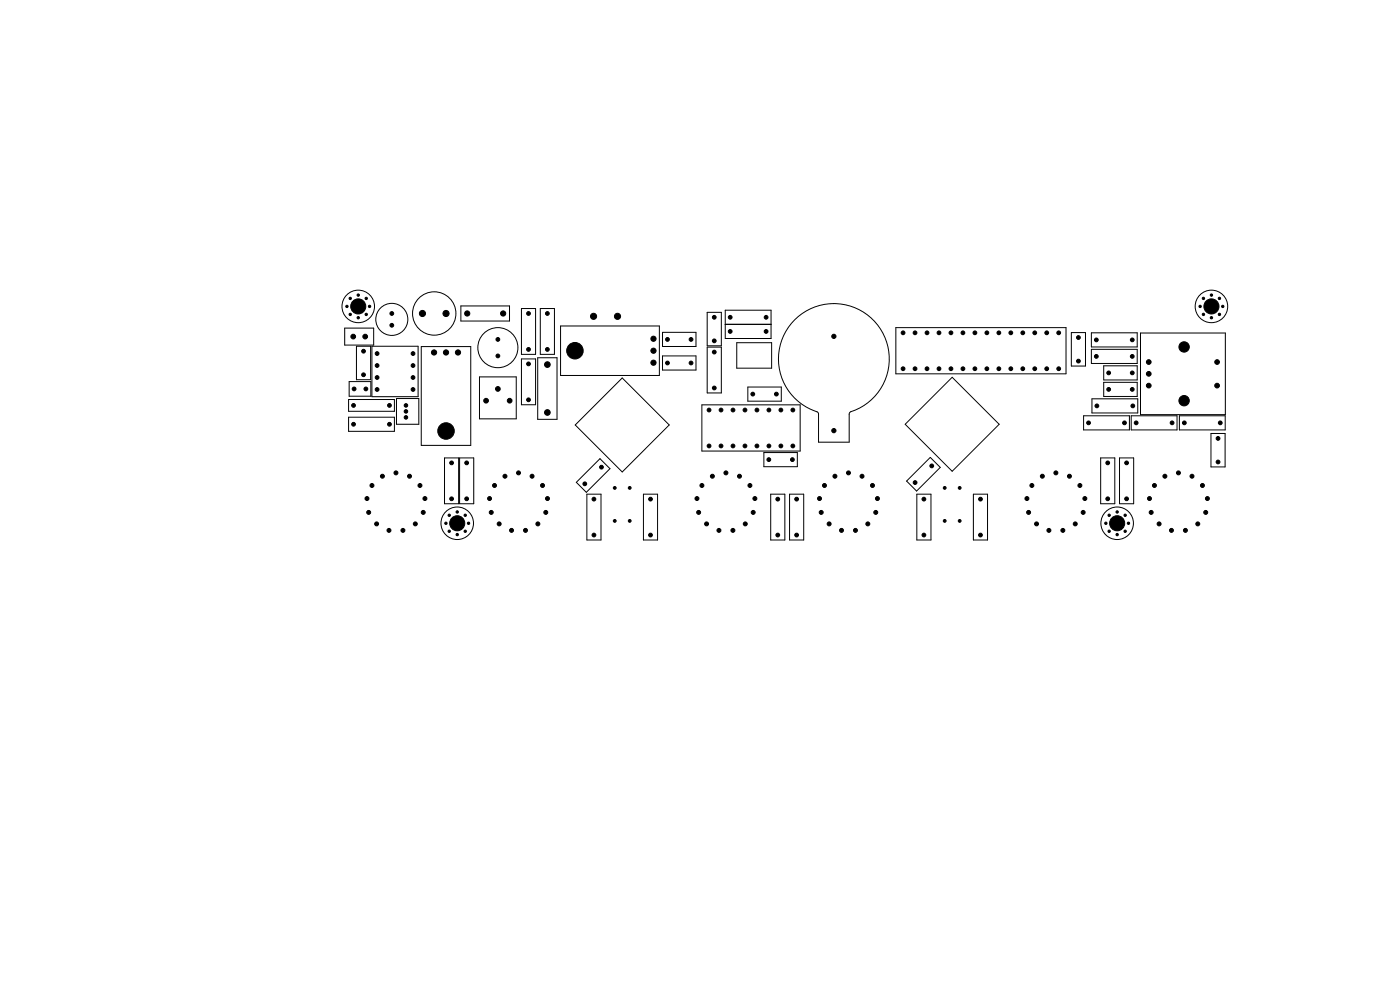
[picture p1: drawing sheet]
<svg xmlns="http://www.w3.org/2000/svg" width="297mm" height="210mm" viewBox="0 0 297 210" stroke-linecap="round" stroke-linejoin="round" font-family="sans-serif">
<g fill="none" stroke="#000" stroke-width=".21">
<path d="M73.1 69.6h6.2v3.6h-6.2zM75.6 73.4h3v7.2h-3zM78.9 73.4h9.8v10.7h-9.8zM89.4 73.5h10.5v21h-10.5zM97.8 64.9h10.3v3.2h-10.3zM101.7 80h7.8v8.8h-7.8zM110.6 76.1h3v9.8h-3zM110.6 65.4h3v9.8h-3zM114.1 75.9h4.1v13.1h-4.1zM114.6 65.4h3v9.8h-3zM118.9 69.1h21v10.6h-21zM140.5 70.5h7.1v3h-7.1z"/>
<path d="M140.5 75.5h7.1v3h-7.1zM150 73.6h3v9.8h-3zM150 66.3h3v7.1h-3zM153.9 65.8h9.7v6h-9.7zM153.9 68.8h9.7M156.3 72.7h7.4v5.4h-7.4zM168.6 67.8a11.8 11.8 0 0 1 18.4 2.4 11.8 11.8 0 0 1-6.7 17.3l-.1 .3v6h-6.6v-6l-.1-.3a11.9 11.9 0 0 1-4.9-19.7zM190 69.5h36.1v9.8h-36.1zM227.3 70.6h3v7.1h-3zM231.5 70.6h9.7v3h-9.7zM231.5 74.1h9.7v3h-9.7zM234.1 77.6h7.1v3h-7.1z"/>
<path d="M241.9 70.6h18.1v17.4h-18.1zM74 84.7h9.7v2.6h-9.7zM74 88.5h9.7v3h-9.7zM74.1 81h4.6v3.1h-4.6zM84.1 84.5h4.7v5.5h-4.7zM94.3 97.1h3v9.8h-3zM97.5 97.1h3v9.8h-3zM127.3 97.3l2.1 2.1-5 5-2.1-2.1zM132 80.2l10 9.9-10 10-10-10zM148.9 85.9h20.8v9.8h-20.8zM158.6 82.1h7.1v3h-7.1zM162 96h7.2v3h-7.2z"/>
<path d="M192 90l10-10 10 10-10 10zM197.3 97l2.2 2.2-5 5-2.2-2.2zM229.9 88.2h9.7v3h-9.7zM231.7 84.6h9.7v3h-9.7zM233.5 97.1h3v9.8h-3zM234.1 81.1h7.1v3h-7.1zM237.5 97.1h3v9.8h-3zM240 88.2h9.7v3h-9.7zM250.2 88.2h9.7v3h-9.7zM256.9 92h3v7.1h-3zM124.5 104.8h3v9.7h-3zM136.5 104.8h3v9.7h-3z"/>
<path d="M163.5 104.8h3v9.7h-3zM167.5 104.8h3v9.7h-3zM194.5 104.8h3v9.7h-3zM206.5 104.8h3v9.7h-3z"/>
<circle cx="76" cy="65" r="3.4"/>
<circle cx="83.1" cy="67.7" r="3.4"/>
<circle cx="92.1" cy="66.5" r="4.6"/>
<circle cx="105.6" cy="73.8" r="4.2"/>
<circle cx="257" cy="65" r="3.5"/>
<circle cx="97" cy="111" r="3.4"/>
<circle cx="237" cy="111" r="3.5"/>
</g>
<g fill="#000" stroke="#000" stroke-width=".21">
<circle cx="73.6" cy="65" r=".25"/>
<circle cx="74.3" cy="63.3" r=".25"/>
<circle cx="74.3" cy="66.7" r=".25"/>
<circle cx="74.9" cy="71.4" r=".5"/>
<circle cx="76" cy="65" r="1.6"/>
<circle cx="76" cy="67.4" r=".25"/>
<circle cx="76" cy="62.6" r=".25"/>
<circle cx="77.1" cy="74.5" r=".4"/>
<circle cx="77.1" cy="79.5" r=".4"/>
<circle cx="77.5" cy="71.4" r=".5"/>
<circle cx="77.7" cy="66.7" r=".25"/>
<circle cx="77.7" cy="63.3" r=".25"/>
<circle cx="78.4" cy="65" r=".25"/>
<circle cx="80" cy="75" r=".4"/>
<circle cx="80" cy="77.5" r=".4"/>
<circle cx="83.1" cy="69" r=".4"/>
<circle cx="83.1" cy="66.5" r=".4"/>
<circle cx="87.6" cy="77.5" r=".4"/>
<circle cx="87.6" cy="75" r=".4"/>
<circle cx="89.6" cy="66.5" r=".65"/>
<circle cx="92.1" cy="74.8" r=".55"/>
<circle cx="94.6" cy="74.8" r=".55"/>
<circle cx="94.6" cy="66.5" r=".65"/>
<circle cx="97.2" cy="74.8" r=".55"/>
<circle cx="99.1" cy="66.5" r=".55"/>
<circle cx="105.6" cy="72" r=".4"/>
<circle cx="105.6" cy="75.5" r=".4"/>
<circle cx="106.7" cy="66.5" r=".55"/>
<circle cx="112.1" cy="77.2" r=".4"/>
<circle cx="112.1" cy="74.1" r=".4"/>
<circle cx="112.1" cy="66.5" r=".4"/>
<circle cx="116.1" cy="77.3" r=".6"/>
<circle cx="116.1" cy="66.5" r=".4"/>
<circle cx="116.1" cy="74.1" r=".4"/>
<circle cx="122" cy="74.4" r="1.75"/>
<circle cx="125.9" cy="67.1" r=".65"/>
<circle cx="131" cy="67.1" r=".65"/>
<circle cx="138.6" cy="74.4" r=".55"/>
<circle cx="138.6" cy="76.9" r=".55"/>
<circle cx="138.6" cy="71.9" r=".55"/>
<circle cx="141.6" cy="72" r=".4"/>
<circle cx="141.6" cy="77" r=".4"/>
<circle cx="146.6" cy="77" r=".4"/>
<circle cx="146.6" cy="72" r=".4"/>
<circle cx="151.5" cy="67.3" r=".4"/>
<circle cx="151.5" cy="72.3" r=".4"/>
<circle cx="151.5" cy="74.7" r=".4"/>
<circle cx="154.9" cy="67.3" r=".4"/>
<circle cx="154.9" cy="70.3" r=".4"/>
<circle cx="162.5" cy="67.3" r=".4"/>
<circle cx="162.5" cy="70.3" r=".4"/>
<circle cx="176.9" cy="71.4" r=".45"/>
<circle cx="191.6" cy="70.6" r=".4"/>
<circle cx="191.6" cy="78.2" r=".4"/>
<circle cx="194.1" cy="70.6" r=".4"/>
<circle cx="194.1" cy="78.2" r=".4"/>
<circle cx="196.7" cy="70.6" r=".4"/>
<circle cx="196.7" cy="78.2" r=".4"/>
<circle cx="199.2" cy="70.6" r=".4"/>
<circle cx="199.2" cy="78.2" r=".4"/>
<circle cx="201.7" cy="70.6" r=".4"/>
<circle cx="201.7" cy="78.2" r=".4"/>
<circle cx="204.3" cy="70.6" r=".4"/>
<circle cx="204.3" cy="78.2" r=".4"/>
<circle cx="206.8" cy="70.6" r=".4"/>
<circle cx="206.8" cy="78.2" r=".4"/>
<circle cx="209.4" cy="70.6" r=".4"/>
<circle cx="209.4" cy="78.2" r=".4"/>
<circle cx="211.9" cy="70.6" r=".4"/>
<circle cx="211.9" cy="78.2" r=".4"/>
<circle cx="214.4" cy="70.6" r=".4"/>
<circle cx="214.4" cy="78.2" r=".4"/>
<circle cx="217" cy="78.2" r=".4"/>
<circle cx="217" cy="70.6" r=".4"/>
<circle cx="219.5" cy="70.6" r=".4"/>
<circle cx="219.5" cy="78.2" r=".4"/>
<circle cx="222.1" cy="70.6" r=".4"/>
<circle cx="222.1" cy="78.2" r=".4"/>
<circle cx="224.6" cy="70.6" r=".4"/>
<circle cx="224.6" cy="78.2" r=".4"/>
<circle cx="228.8" cy="71.6" r=".4"/>
<circle cx="228.8" cy="76.6" r=".4"/>
<circle cx="232.6" cy="75.6" r=".4"/>
<circle cx="232.6" cy="72.1" r=".4"/>
<circle cx="235.2" cy="79.1" r=".4"/>
<circle cx="240.2" cy="79.1" r=".4"/>
<circle cx="240.2" cy="75.6" r=".4"/>
<circle cx="240.2" cy="72.1" r=".4"/>
<circle cx="243.7" cy="79.3" r=".5"/>
<circle cx="243.7" cy="76.8" r=".5"/>
<circle cx="251.2" cy="73.6" r="1.1"/>
<circle cx="254.6" cy="65" r=".25"/>
<circle cx="255.3" cy="66.7" r=".25"/>
<circle cx="255.3" cy="63.3" r=".25"/>
<circle cx="257" cy="65" r="1.6"/>
<circle cx="257" cy="67.4" r=".25"/>
<circle cx="257" cy="62.6" r=".25"/>
<circle cx="258.2" cy="76.8" r=".5"/>
<circle cx="258.7" cy="63.3" r=".25"/>
<circle cx="258.7" cy="66.7" r=".25"/>
<circle cx="259.4" cy="65" r=".25"/>
<circle cx="75" cy="86" r=".4"/>
<circle cx="75" cy="90" r=".4"/>
<circle cx="75.1" cy="82.5" r=".4"/>
<circle cx="77.6" cy="82.5" r=".4"/>
<circle cx="80" cy="80.1" r=".4"/>
<circle cx="80" cy="82.6" r=".4"/>
<circle cx="82.6" cy="86" r=".4"/>
<circle cx="82.6" cy="90" r=".4"/>
<circle cx="86.1" cy="86" r=".37"/>
<circle cx="86.1" cy="87.3" r=".37"/>
<circle cx="86.1" cy="88.5" r=".37"/>
<circle cx="87.6" cy="80.1" r=".4"/>
<circle cx="87.6" cy="82.6" r=".4"/>
<circle cx="94.6" cy="91.4" r="1.75"/>
<circle cx="95.8" cy="98.2" r=".4"/>
<circle cx="99" cy="98.2" r=".4"/>
<circle cx="103.1" cy="85" r=".5"/>
<circle cx="105.6" cy="82.5" r=".5"/>
<circle cx="108.1" cy="85" r=".5"/>
<circle cx="112.1" cy="84.8" r=".4"/>
<circle cx="116.1" cy="87.5" r=".6"/>
<circle cx="127.6" cy="99.1" r=".4"/>
<circle cx="150.4" cy="87" r=".4"/>
<circle cx="150.4" cy="94.6" r=".4"/>
<circle cx="151.5" cy="82.3" r=".4"/>
<circle cx="153" cy="94.6" r=".4"/>
<circle cx="153" cy="87" r=".4"/>
<circle cx="155.5" cy="87" r=".4"/>
<circle cx="155.5" cy="94.6" r=".4"/>
<circle cx="158" cy="94.6" r=".4"/>
<circle cx="158" cy="87" r=".4"/>
<circle cx="159.7" cy="83.6" r=".4"/>
<circle cx="160.6" cy="87" r=".4"/>
<circle cx="160.6" cy="94.6" r=".4"/>
<circle cx="163.1" cy="97.5" r=".4"/>
<circle cx="163.1" cy="87" r=".4"/>
<circle cx="163.1" cy="94.6" r=".4"/>
<circle cx="164.7" cy="83.6" r=".4"/>
<circle cx="165.7" cy="87" r=".4"/>
<circle cx="165.7" cy="94.6" r=".4"/>
<circle cx="168.1" cy="97.5" r=".4"/>
<circle cx="168.2" cy="87" r=".4"/>
<circle cx="168.2" cy="94.6" r=".4"/>
<circle cx="176.9" cy="91.3" r=".45"/>
<circle cx="197.7" cy="98.8" r=".4"/>
<circle cx="230.9" cy="89.7" r=".4"/>
<circle cx="232.7" cy="86.1" r=".4"/>
<circle cx="235" cy="98.2" r=".4"/>
<circle cx="235.2" cy="82.6" r=".4"/>
<circle cx="238.5" cy="89.7" r=".4"/>
<circle cx="239" cy="98.2" r=".4"/>
<circle cx="240.2" cy="82.6" r=".4"/>
<circle cx="240.3" cy="86.1" r=".4"/>
<circle cx="241" cy="89.7" r=".4"/>
<circle cx="243.7" cy="81.8" r=".5"/>
<circle cx="248.6" cy="89.7" r=".4"/>
<circle cx="251.2" cy="85" r="1.1"/>
<circle cx="251.2" cy="89.7" r=".4"/>
<circle cx="258.2" cy="81.8" r=".5"/>
<circle cx="258.4" cy="98" r=".4"/>
<circle cx="258.4" cy="93" r=".4"/>
<circle cx="258.9" cy="89.7" r=".4"/>
<circle cx="77.9" cy="105.8" r=".42"/>
<circle cx="78.2" cy="108.7" r=".42"/>
<circle cx="78.9" cy="103" r=".42"/>
<circle cx="79.9" cy="111.1" r=".42"/>
<circle cx="81.1" cy="101" r=".42"/>
<circle cx="82.5" cy="112.5" r=".42"/>
<circle cx="84" cy="100.3" r=".42"/>
<circle cx="85.5" cy="112.5" r=".42"/>
<circle cx="86.9" cy="101" r=".42"/>
<circle cx="88.1" cy="111.1" r=".42"/>
<circle cx="89.1" cy="103" r=".42"/>
<circle cx="89.8" cy="108.7" r=".42"/>
<circle cx="90.1" cy="105.8" r=".42"/>
<circle cx="94.6" cy="111" r=".25"/>
<circle cx="95.3" cy="112.7" r=".25"/>
<circle cx="95.3" cy="109.3" r=".25"/>
<circle cx="95.8" cy="105.8" r=".4"/>
<circle cx="97" cy="111" r="1.6"/>
<circle cx="97" cy="108.6" r=".25"/>
<circle cx="97" cy="113.4" r=".25"/>
<circle cx="98.7" cy="112.7" r=".25"/>
<circle cx="98.7" cy="109.3" r=".25"/>
<circle cx="99" cy="105.8" r=".4"/>
<circle cx="99.4" cy="111" r=".25"/>
<circle cx="103.9" cy="105.8" r=".42"/>
<circle cx="104.2" cy="108.7" r=".42"/>
<circle cx="104.9" cy="103" r=".42"/>
<circle cx="105.9" cy="111.1" r=".42"/>
<circle cx="107.1" cy="101" r=".42"/>
<circle cx="108.5" cy="112.5" r=".42"/>
<circle cx="110" cy="100.3" r=".42"/>
<circle cx="111.5" cy="112.5" r=".42"/>
<circle cx="112.9" cy="101" r=".42"/>
<circle cx="114.1" cy="111.1" r=".42"/>
<circle cx="115.1" cy="103" r=".42"/>
<circle cx="115.8" cy="108.7" r=".42"/>
<circle cx="116.1" cy="105.8" r=".42"/>
<circle cx="124.1" cy="102.6" r=".4"/>
<circle cx="126" cy="105.9" r=".4"/>
<circle cx="126" cy="113.5" r=".4"/>
<circle cx="130.4" cy="110.5" r=".3"/>
<circle cx="130.4" cy="103.5" r=".3"/>
<circle cx="133.6" cy="110.5" r=".3"/>
<circle cx="133.6" cy="103.5" r=".3"/>
<circle cx="138" cy="113.5" r=".4"/>
<circle cx="138" cy="105.9" r=".4"/>
<circle cx="147.9" cy="105.8" r=".42"/>
<circle cx="148.2" cy="108.7" r=".42"/>
<circle cx="148.9" cy="103" r=".42"/>
<circle cx="149.9" cy="111.1" r=".42"/>
<circle cx="151.1" cy="101" r=".42"/>
<circle cx="152.5" cy="112.5" r=".42"/>
<circle cx="154" cy="100.3" r=".42"/>
<circle cx="155.5" cy="112.5" r=".42"/>
<circle cx="156.9" cy="101" r=".42"/>
<circle cx="158.1" cy="111.1" r=".42"/>
<circle cx="159.1" cy="103" r=".42"/>
<circle cx="159.8" cy="108.7" r=".42"/>
<circle cx="160.1" cy="105.8" r=".42"/>
<circle cx="165" cy="105.9" r=".4"/>
<circle cx="165" cy="113.5" r=".4"/>
<circle cx="169" cy="105.9" r=".4"/>
<circle cx="169" cy="113.5" r=".4"/>
<circle cx="173.9" cy="105.8" r=".42"/>
<circle cx="174.2" cy="108.7" r=".42"/>
<circle cx="174.9" cy="103" r=".42"/>
<circle cx="175.9" cy="111.1" r=".42"/>
<circle cx="177.1" cy="101" r=".42"/>
<circle cx="178.5" cy="112.5" r=".42"/>
<circle cx="180" cy="100.3" r=".42"/>
<circle cx="181.5" cy="112.5" r=".42"/>
<circle cx="182.9" cy="101" r=".42"/>
<circle cx="184.1" cy="111.1" r=".42"/>
<circle cx="185.1" cy="103" r=".42"/>
<circle cx="185.8" cy="108.7" r=".42"/>
<circle cx="186.1" cy="105.8" r=".42"/>
<circle cx="194.1" cy="102.4" r=".4"/>
<circle cx="196" cy="113.5" r=".4"/>
<circle cx="196" cy="105.9" r=".4"/>
<circle cx="200.4" cy="110.5" r=".3"/>
<circle cx="200.4" cy="103.5" r=".3"/>
<circle cx="203.6" cy="110.5" r=".3"/>
<circle cx="203.6" cy="103.5" r=".3"/>
<circle cx="208" cy="105.9" r=".4"/>
<circle cx="208" cy="113.5" r=".4"/>
<circle cx="217.9" cy="105.8" r=".42"/>
<circle cx="218.2" cy="108.7" r=".42"/>
<circle cx="218.9" cy="103" r=".42"/>
<circle cx="219.9" cy="111.1" r=".42"/>
<circle cx="221.1" cy="101" r=".42"/>
<circle cx="222.5" cy="112.5" r=".42"/>
<circle cx="224" cy="100.3" r=".42"/>
<circle cx="225.5" cy="112.5" r=".42"/>
<circle cx="226.9" cy="101" r=".42"/>
<circle cx="228.1" cy="111.1" r=".42"/>
<circle cx="229.1" cy="103" r=".42"/>
<circle cx="229.8" cy="108.7" r=".42"/>
<circle cx="230.1" cy="105.8" r=".42"/>
<circle cx="234.6" cy="111" r=".25"/>
<circle cx="235" cy="105.8" r=".4"/>
<circle cx="235.3" cy="112.7" r=".25"/>
<circle cx="235.3" cy="109.3" r=".25"/>
<circle cx="237" cy="111" r="1.6"/>
<circle cx="237" cy="108.6" r=".25"/>
<circle cx="237" cy="113.4" r=".25"/>
<circle cx="238.7" cy="112.7" r=".25"/>
<circle cx="238.7" cy="109.3" r=".25"/>
<circle cx="239" cy="105.8" r=".4"/>
<circle cx="239.4" cy="111" r=".25"/>
<circle cx="243.9" cy="105.8" r=".42"/>
<circle cx="244.2" cy="108.7" r=".42"/>
<circle cx="244.9" cy="103" r=".42"/>
<circle cx="245.9" cy="111.1" r=".42"/>
<circle cx="247.1" cy="101" r=".42"/>
<circle cx="248.5" cy="112.5" r=".42"/>
<circle cx="250" cy="100.3" r=".42"/>
<circle cx="251.5" cy="112.5" r=".42"/>
<circle cx="252.9" cy="101" r=".42"/>
<circle cx="254.1" cy="111.1" r=".42"/>
<circle cx="255.1" cy="103" r=".42"/>
<circle cx="255.8" cy="108.7" r=".42"/>
<circle cx="256.1" cy="105.8" r=".42"/>
</g>
</svg>
